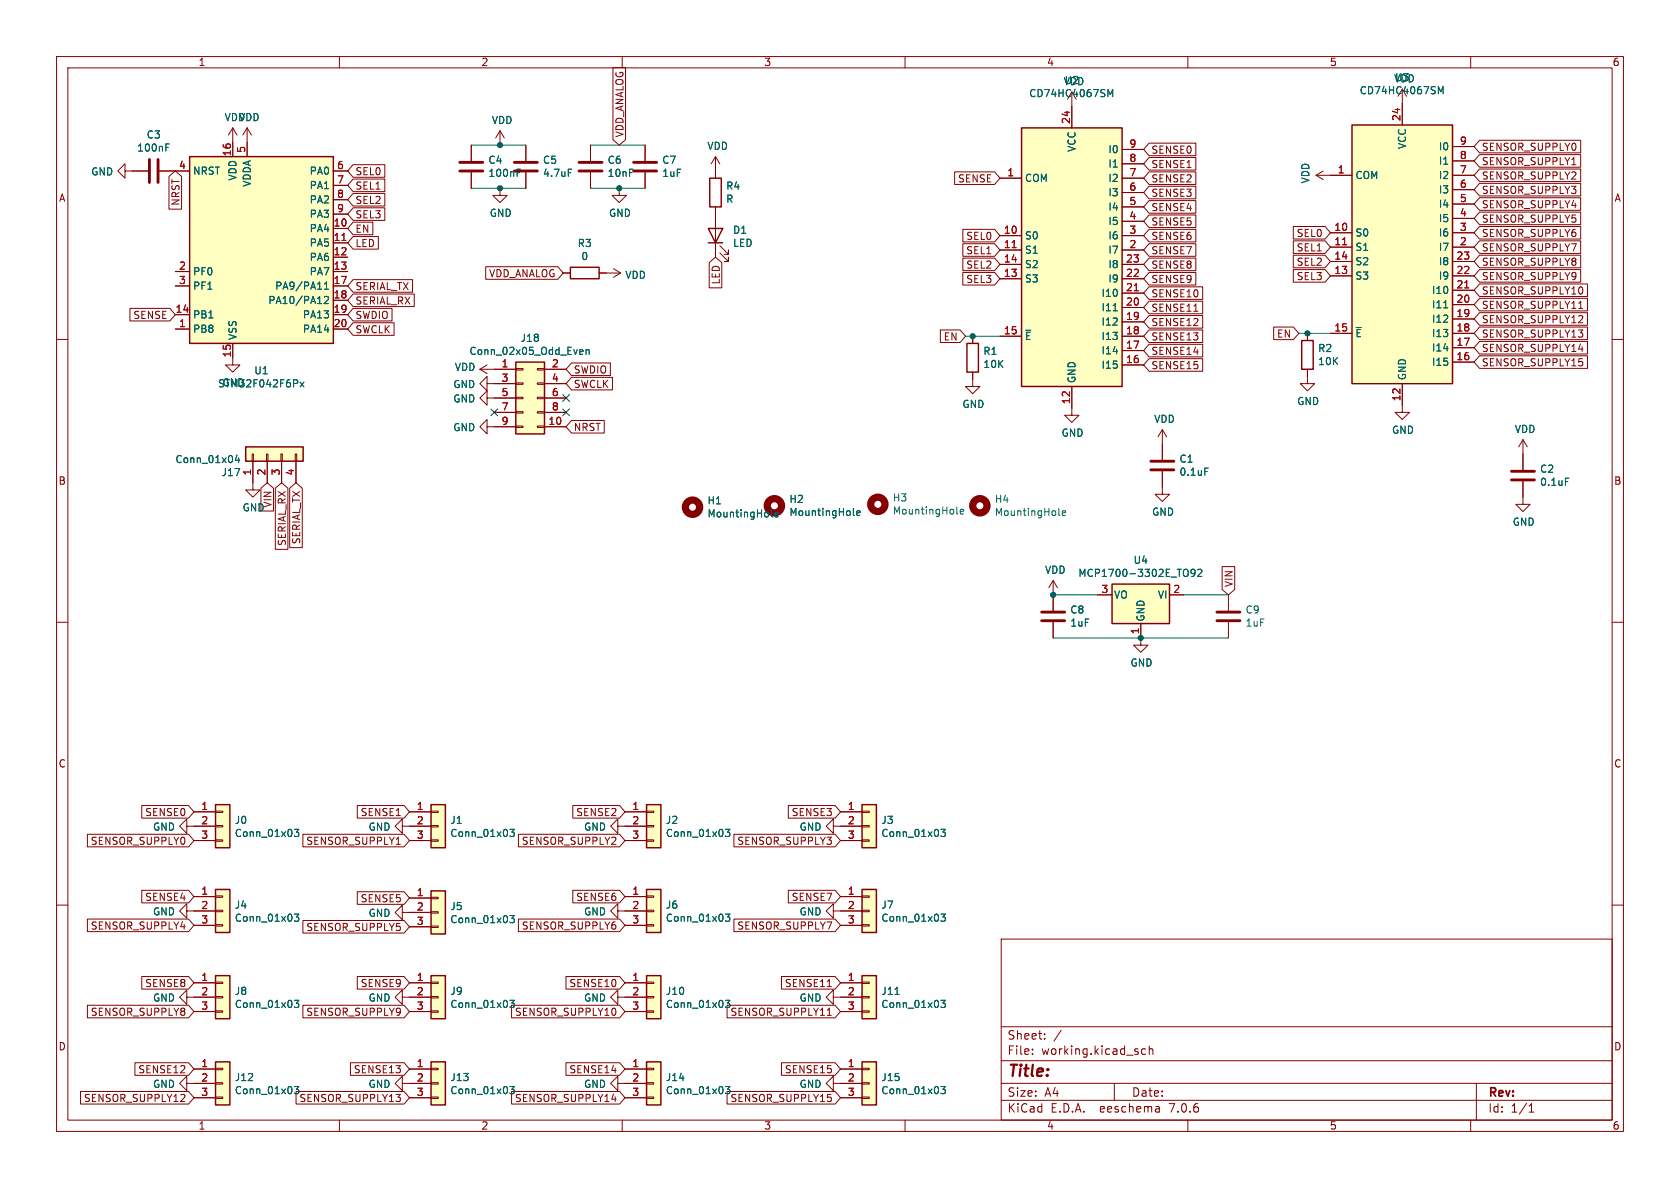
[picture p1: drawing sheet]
<svg xmlns="http://www.w3.org/2000/svg" width="297mm" height="210mm" viewBox="0 0 297 210" stroke-linecap="round" stroke-linejoin="round" font-family="sans-serif">
<defs><g id="words">
<text font-size="2.8" fill="#840000" x="178" y="190.9">Title:</text>
<g font-size="2.1" fill="#840000">
<text x="178" y="184">Sheet:</text>
<text x="178" y="186.7">File:</text>
<text x="184.1" y="186.7">working.kicad_sch</text>
<text x="178" y="196.9">KiCad</text>
<text x="178" y="194.1">Size:</text>
<text x="184.7" y="194.1">A4</text>
<text x="185.7" y="196.9">E.D.A.</text>
<text x="194.6" y="196.9">eeschema</text>
<text x="200" y="194.1">Date:</text>
<text x="207" y="196.9">7.0.6</text>
<text x="263" y="194.3">Rev:</text>
<text x="263" y="196.9">Id:</text>
<text x="267.1" y="196.9">1/1</text>
</g>
<g font-size="1.8" fill="#840000">
<text x="35" y="11.9">1</text>
<text x="85" y="11.9">2</text>
<text x="135" y="11.9">3</text>
<text x="185" y="11.9">4</text>
<text x="235" y="11.9">5</text>
<text x="285" y="11.9">6</text>
<text x="110.4" y="24.4" transform="rotate(-90 110.4 24.4)">VDD_ANALOG</text>
<text x="203.5" y="29.9">SENSE1</text>
<text x="203.5" y="27.4">SENSE0</text>
<text x="261.9" y="26.9">SENSOR_SUPPLY0</text>
<text x="261.9" y="29.4">SENSOR_SUPPLY1</text>
<text x="10.3" y="35.9">A</text>
<text x="62.7" y="31.2">SEL0</text>
<text x="62.7" y="33.7">SEL1</text>
<text x="169.3" y="32.5">SENSE</text>
<text x="203.5" y="35">SENSE3</text>
<text x="203.5" y="32.5">SENSE2</text>
<text x="261.9" y="31.9">SENSOR_SUPPLY2</text>
<text x="261.9" y="34.5">SENSOR_SUPPLY3</text>
<text x="285.3" y="35.9">A</text>
<text x="31.9" y="36.5" transform="rotate(-90 31.9 36.5)">NRST</text>
<text x="62.7" y="41.3">EN</text>
<text x="62.7" y="36.3">SEL2</text>
<text x="62.7" y="38.8">SEL3</text>
<text x="203.5" y="37.5">SENSE4</text>
<text x="203.5" y="40.1">SENSE5</text>
<text x="261.9" y="39.6">SENSOR_SUPPLY5</text>
<text x="261.9" y="37">SENSOR_SUPPLY4</text>
<text x="62.7" y="43.9">LED</text>
<text x="170.7" y="42.6">SEL0</text>
<text x="170.7" y="45.2">SEL1</text>
<text x="170.7" y="47.7">SEL2</text>
<text x="203.5" y="47.7">SENSE8</text>
<text x="203.5" y="45.2">SENSE7</text>
<text x="203.5" y="42.6">SENSE6</text>
<text x="229.1" y="44.6">SEL1</text>
<text x="229.1" y="42.1">SEL0</text>
<text x="229.1" y="47.2">SEL2</text>
<text x="261.9" y="44.6">SENSOR_SUPPLY7</text>
<text x="261.9" y="42.1">SENSOR_SUPPLY6</text>
<text x="261.9" y="47.2">SENSOR_SUPPLY8</text>
<text x="62.7" y="51.5">SERIAL_TX</text>
<text x="86.4" y="49.2">VDD_ANALOG</text>
<text x="127.4" y="50.4" transform="rotate(-90 127.4 50.4)">LED</text>
<text x="170.7" y="50.2">SEL3</text>
<text x="203.5" y="52.8">SENSE10</text>
<text x="203.5" y="50.2">SENSE9</text>
<text x="229.1" y="49.7">SEL3</text>
<text x="261.9" y="49.7">SENSOR_SUPPLY9</text>
<text x="261.9" y="52.3">SENSOR_SUPPLY10</text>
<text x="23.5" y="56.6">SENSE</text>
<text x="62.7" y="56.6">SWDIO</text>
<text x="62.7" y="59.1">SWCLK</text>
<text x="62.7" y="54">SERIAL_RX</text>
<text x="203.5" y="55.3">SENSE11</text>
<text x="203.5" y="57.9">SENSE12</text>
<text x="225.7" y="59.9">EN</text>
<text x="261.9" y="57.3">SENSOR_SUPPLY12</text>
<text x="261.9" y="54.8">SENSOR_SUPPLY11</text>
<text x="261.9" y="59.9">SENSOR_SUPPLY13</text>
<text x="166.7" y="60.4">EN</text>
<text x="203.5" y="62.9">SENSE14</text>
<text x="203.5" y="60.4">SENSE13</text>
<text x="203.5" y="65.5">SENSE15</text>
<text x="261.9" y="62.4">SENSOR_SUPPLY14</text>
<text x="261.9" y="65">SENSOR_SUPPLY15</text>
<text x="101.3" y="68.8">SWCLK</text>
<text x="101.3" y="66.2">SWDIO</text>
<text x="101.3" y="76.4">NRST</text>
<text x="10.3" y="85.9">B</text>
<text x="285.3" y="85.9">B</text>
<text x="50.7" y="96.6" transform="rotate(-90 50.7 96.6)">SERIAL_RX</text>
<text x="53.3" y="96.3" transform="rotate(-90 53.3 96.3)">SERIAL_TX</text>
<text x="218.1" y="103.9" transform="rotate(-90 218.1 103.9)">VIN</text>
<text x="10.3" y="135.9">C</text>
<text x="285.3" y="135.9">C</text>
<text x="15.9" y="149.5">SENSOR_SUPPLY0</text>
<text x="25.6" y="144.5">SENSE0</text>
<text x="54" y="149.5">SENSOR_SUPPLY1</text>
<text x="63.7" y="144.5">SENSE1</text>
<text x="92.1" y="149.5">SENSOR_SUPPLY2</text>
<text x="101.8" y="144.5">SENSE2</text>
<text x="130.2" y="149.5">SENSOR_SUPPLY3</text>
<text x="139.9" y="144.5">SENSE3</text>
<text x="25.6" y="159.5">SENSE4</text>
<text x="63.7" y="159.7">SENSE5</text>
<text x="101.8" y="159.5">SENSE6</text>
<text x="139.9" y="159.5">SENSE7</text>
<text x="15.9" y="164.5">SENSOR_SUPPLY4</text>
<text x="54" y="164.8">SENSOR_SUPPLY5</text>
<text x="92.1" y="164.5">SENSOR_SUPPLY6</text>
<text x="130.2" y="164.5">SENSOR_SUPPLY7</text>
<text x="15.9" y="179.8">SENSOR_SUPPLY8</text>
<text x="25.6" y="174.7">SENSE8</text>
<text x="54" y="179.8">SENSOR_SUPPLY9</text>
<text x="63.7" y="174.7">SENSE9</text>
<text x="100.6" y="174.7">SENSE10</text>
<text x="138.7" y="174.7">SENSE11</text>
<text x="10.3" y="185.9">D</text>
<text x="285.3" y="185.9">D</text>
<text x="24.4" y="189.9">SENSE12</text>
<text x="62.5" y="189.9">SENSE13</text>
<text x="100.6" y="189.9">SENSE14</text>
<text x="138.7" y="189.9">SENSE15</text>
<text x="14.7" y="195">SENSOR_SUPPLY12</text>
<text x="35" y="199.9">1</text>
<text x="85" y="199.9">2</text>
<text x="135" y="199.9">3</text>
<text x="185" y="199.9">4</text>
<text x="235" y="199.9">5</text>
<text x="285" y="199.9">6</text>
</g>
<g font-size="1.8" fill="#006464">
<text x="181.9" y="17.4">CD74HC4067SM</text>
<text x="187.9" y="15.3">VDD</text>
<text x="188.1" y="15.1">U2</text>
<text x="240.3" y="16.9">CD74HC4067SM</text>
<text x="246.4" y="14.8">VDD</text>
<text x="246.5" y="14.6">U3</text>
<text x="39.6" y="21.6">VDD</text>
<text x="42.2" y="21.6">VDD</text>
<text x="86.9" y="22.1">VDD</text>
<text x="24.1" y="27">100nF</text>
<text x="25.8" y="24.7">C3</text>
<text x="86.2" y="29.2">C4</text>
<text x="95.9" y="29.2">C5</text>
<text x="107.3" y="29.2">C6</text>
<text x="117" y="29.2">C7</text>
<text x="125" y="26.7">VDD</text>
<text x="190.3" y="26.9" transform="rotate(-90 190.3 26.9)">VCC</text>
<text x="195.8" y="29.8">I1</text>
<text x="195.8" y="27.3">I0</text>
<text x="248.8" y="26.4" transform="rotate(-90 248.8 26.4)">VCC</text>
<text x="254.3" y="29.3">I1</text>
<text x="254.3" y="26.8">I0</text>
<text x="16" y="31.2">GND</text>
<text x="34" y="31.1">NRST</text>
<text x="42" y="32" transform="rotate(-90 42 32)">VDD</text>
<text x="44.6" y="33.1" transform="rotate(-90 44.6 33.1)">VDDA</text>
<text x="54.6" y="31.1">PA0</text>
<text x="54.6" y="33.6">PA1</text>
<text x="86.2" y="31.5">100nF</text>
<text x="95.9" y="31.5">4.7uF</text>
<text x="107.3" y="31.5">10nF</text>
<text x="117" y="31.5">1uF</text>
<text x="128.3" y="33.7">R4</text>
<text x="181.1" y="32.4">COM</text>
<text x="195.8" y="34.9">I3</text>
<text x="195.8" y="32.4">I2</text>
<text x="231.7" y="32.5" transform="rotate(-90 231.7 32.5)">VDD</text>
<text x="239.5" y="31.9">COM</text>
<text x="254.3" y="34.4">I3</text>
<text x="254.3" y="31.9">I2</text>
<text x="54.6" y="41.2">PA4</text>
<text x="54.6" y="36.2">PA2</text>
<text x="54.6" y="38.7">PA3</text>
<text x="86.5" y="38.5">GND</text>
<text x="107.6" y="38.5">GND</text>
<text x="128.3" y="36">R</text>
<text x="129.5" y="41.5">D1</text>
<text x="195.8" y="40">I5</text>
<text x="195.8" y="37.4">I4</text>
<text x="254.3" y="39.5">I5</text>
<text x="254.3" y="36.9">I4</text>
<text x="54.6" y="43.8">PA5</text>
<text x="54.6" y="46.3">PA6</text>
<text x="102" y="43.9">R3</text>
<text x="102.7" y="46.2">0</text>
<text x="129.5" y="43.8">LED</text>
<text x="181.1" y="42.5">S0</text>
<text x="181.1" y="45.1">S1</text>
<text x="181.1" y="47.6">S2</text>
<text x="195.8" y="45.1">I7</text>
<text x="195.8" y="47.6">I8</text>
<text x="195.8" y="42.5">I6</text>
<text x="239.5" y="42">S0</text>
<text x="239.5" y="44.6">S1</text>
<text x="239.5" y="47.1">S2</text>
<text x="254.3" y="44.6">I7</text>
<text x="254.3" y="47.1">I8</text>
<text x="254.3" y="42">I6</text>
<text x="34" y="48.9">PF0</text>
<text x="34" y="51.4">PF1</text>
<text x="47.3" y="53.9">PA10/PA12</text>
<text x="48.5" y="51.4">PA9/PA11</text>
<text x="54.6" y="48.9">PA7</text>
<text x="110.4" y="49.5">VDD</text>
<text x="181.1" y="50.1">S3</text>
<text x="194.6" y="52.7">I10</text>
<text x="195.8" y="50.1">I9</text>
<text x="239.5" y="49.6">S3</text>
<text x="253.1" y="52.2">I10</text>
<text x="254.3" y="49.6">I9</text>
<text x="34" y="59">PB8</text>
<text x="34" y="56.5">PB1</text>
<text x="53.4" y="56.5">PA13</text>
<text x="53.4" y="59">PA14</text>
<text x="194.6" y="57.8">I12</text>
<text x="194.6" y="55.2">I11</text>
<text x="239.5" y="59.8">~{E}</text>
<text x="253.1" y="59.8">I13</text>
<text x="253.1" y="57.3">I12</text>
<text x="253.1" y="54.7">I11</text>
<text x="42" y="60.2" transform="rotate(-90 42 60.2)">VSS</text>
<text x="80.3" y="65.8">VDD</text>
<text x="82.9" y="62.9">Conn_02x05_Odd_Even</text>
<text x="91.9" y="60.6">J18</text>
<text x="173.7" y="62.9">R1</text>
<text x="173.7" y="65.3">10K</text>
<text x="181.1" y="60.3">~{E}</text>
<text x="194.6" y="65.4">I15</text>
<text x="194.6" y="62.8">I14</text>
<text x="194.6" y="60.3">I13</text>
<text x="232.9" y="62.4">R2</text>
<text x="232.9" y="64.7">10K</text>
<text x="253.1" y="64.9">I15</text>
<text x="253.1" y="62.3">I14</text>
<text x="38.4" y="68.7">STM32F042F6Px</text>
<text x="39.2" y="68.5">GND</text>
<text x="44.9" y="66.4">U1</text>
<text x="80" y="68.8">GND</text>
<text x="80" y="71.3">GND</text>
<text x="190.3" y="67.8" transform="rotate(-90 190.3 67.8)">GND</text>
<text x="229.2" y="71.8">GND</text>
<text x="248.8" y="67.3" transform="rotate(-90 248.8 67.3)">GND</text>
<text x="80" y="76.4">GND</text>
<text x="170" y="72.3">GND</text>
<text x="187.6" y="77.4">GND</text>
<text x="204" y="75">VDD</text>
<text x="246" y="76.9">GND</text>
<text x="267.7" y="76.7">VDD</text>
<text x="30.9" y="82.1">Conn_01x04</text>
<text x="208.4" y="82">C1</text>
<text x="272.2" y="83.8">C2</text>
<text x="39.1" y="84.4">J17</text>
<text x="48.2" y="89.8" transform="rotate(-90 48.2 89.8)">VIN</text>
<text x="125" y="89.4">H1</text>
<text x="139.5" y="89.1">H2</text>
<text x="157.7" y="88.8">H3</text>
<text x="175.8" y="89.1">H4</text>
<text x="208.4" y="84.3">0.1uF</text>
<text x="272.2" y="86.1">0.1uF</text>
<text x="42.8" y="90.6">GND</text>
<text x="125" y="91.7">MountingHole</text>
<text x="139.5" y="91.4">MountingHole</text>
<text x="157.7" y="91.2">MountingHole</text>
<text x="175.8" y="91.4">MountingHole</text>
<text x="203.6" y="91.4">GND</text>
<text x="267.3" y="93.1">GND</text>
<text x="184.6" y="101.6">VDD</text>
<text x="200.3" y="99.9">U4</text>
<text x="190.5" y="102.2">MCP1700-3302E_TO92</text>
<text x="196.8" y="106">VO</text>
<text x="204.6" y="106">VI</text>
<text x="189.1" y="108.7">C8</text>
<text x="189.1" y="111">1uF</text>
<text x="202.5" y="110" transform="rotate(-90 202.5 110)">GND</text>
<text x="220.1" y="108.7">C9</text>
<text x="220.1" y="111">1uF</text>
<text x="199.8" y="118">GND</text>
<text x="27" y="147">GND</text>
<text x="41.4" y="145.8">J0</text>
<text x="41.4" y="148.2">Conn_01x03</text>
<text x="65.1" y="147">GND</text>
<text x="79.5" y="145.8">J1</text>
<text x="79.5" y="148.2">Conn_01x03</text>
<text x="103.2" y="147">GND</text>
<text x="117.6" y="145.8">J2</text>
<text x="117.6" y="148.2">Conn_01x03</text>
<text x="141.3" y="147">GND</text>
<text x="155.7" y="145.8">J3</text>
<text x="155.7" y="148.2">Conn_01x03</text>
<text x="41.4" y="160.8">J4</text>
<text x="79.5" y="161.1">J5</text>
<text x="117.6" y="160.8">J6</text>
<text x="155.7" y="160.8">J7</text>
<text x="27" y="162">GND</text>
<text x="41.4" y="163.1">Conn_01x03</text>
<text x="65.1" y="162.3">GND</text>
<text x="79.5" y="163.4">Conn_01x03</text>
<text x="103.2" y="162">GND</text>
<text x="117.6" y="163.1">Conn_01x03</text>
<text x="141.3" y="162">GND</text>
<text x="155.7" y="163.1">Conn_01x03</text>
<text x="27" y="177.3">GND</text>
<text x="41.4" y="176.1">J8</text>
<text x="41.4" y="178.4">Conn_01x03</text>
<text x="65.1" y="177.3">GND</text>
<text x="79.5" y="176.1">J9</text>
<text x="79.5" y="178.4">Conn_01x03</text>
<text x="90.9" y="179.8">SENSOR_SUPPLY10</text>
<text x="103.2" y="177.3">GND</text>
<text x="117.6" y="178.4">Conn_01x03</text>
<text x="117.6" y="176.1">J10</text>
<text x="129" y="179.8">SENSOR_SUPPLY11</text>
<text x="141.3" y="177.3">GND</text>
<text x="155.7" y="178.4">Conn_01x03</text>
<text x="155.7" y="176.1">J11</text>
<text x="41.4" y="191.3">J12</text>
<text x="79.5" y="191.3">J13</text>
<text x="117.6" y="191.3">J14</text>
<text x="155.7" y="191.3">J15</text>
<text x="27" y="192.5">GND</text>
<text x="41.4" y="193.6">Conn_01x03</text>
<text x="52.8" y="195">SENSOR_SUPPLY13</text>
<text x="65.1" y="192.5">GND</text>
<text x="79.5" y="193.6">Conn_01x03</text>
<text x="90.9" y="195">SENSOR_SUPPLY14</text>
<text x="103.2" y="192.5">GND</text>
<text x="117.6" y="193.6">Conn_01x03</text>
<text x="129" y="195">SENSOR_SUPPLY15</text>
<text x="141.3" y="192.5">GND</text>
<text x="155.7" y="193.6">Conn_01x03</text>
</g>
<g font-size="1.8" fill="#a90000">
<text x="189.2" y="22" transform="rotate(-90 189.2 22)">24</text>
<text x="247.6" y="21.5" transform="rotate(-90 247.6 21.5)">24</text>
<text x="31.6" y="30">4</text>
<text x="40.9" y="27.7" transform="rotate(-90 40.9 27.7)">16</text>
<text x="43.4" y="27.1" transform="rotate(-90 43.4 27.1)">5</text>
<text x="59.5" y="30">6</text>
<text x="199.6" y="28.7">8</text>
<text x="199.6" y="26.2">9</text>
<text x="258" y="28.2">8</text>
<text x="258" y="25.7">9</text>
<text x="59.5" y="32.5">7</text>
<text x="59.5" y="35.1">8</text>
<text x="178" y="31.2">1</text>
<text x="199.6" y="33.8">6</text>
<text x="199.6" y="31.2">7</text>
<text x="236.4" y="30.7">1</text>
<text x="258" y="35.8">5</text>
<text x="258" y="33.3">6</text>
<text x="258" y="30.7">7</text>
<text x="58.9" y="40.1">10</text>
<text x="59.5" y="37.6">9</text>
<text x="177.4" y="41.4">10</text>
<text x="199.6" y="41.4">3</text>
<text x="199.6" y="38.9">4</text>
<text x="199.6" y="36.3">5</text>
<text x="235.8" y="40.9">10</text>
<text x="258" y="40.9">3</text>
<text x="258" y="38.4">4</text>
<text x="31.6" y="47.8">2</text>
<text x="58.9" y="42.7">11</text>
<text x="58.9" y="45.2">12</text>
<text x="58.9" y="47.8">13</text>
<text x="177.4" y="43.9">11</text>
<text x="177.4" y="46.5">14</text>
<text x="199" y="46.5">23</text>
<text x="199.6" y="43.9">2</text>
<text x="235.8" y="43.4">11</text>
<text x="235.8" y="46">14</text>
<text x="257.4" y="46">23</text>
<text x="258" y="43.4">2</text>
<text x="31.6" y="50.3">3</text>
<text x="58.9" y="50.3">17</text>
<text x="58.9" y="52.8">18</text>
<text x="177.4" y="49">13</text>
<text x="199" y="51.6">21</text>
<text x="199" y="49">22</text>
<text x="235.8" y="48.5">13</text>
<text x="257.4" y="53.6">20</text>
<text x="257.4" y="51.1">21</text>
<text x="257.4" y="48.5">22</text>
<text x="30.9" y="55.4">14</text>
<text x="31.6" y="57.9">1</text>
<text x="58.9" y="55.4">19</text>
<text x="58.9" y="57.9">20</text>
<text x="177.4" y="59.2">15</text>
<text x="199" y="59.2">18</text>
<text x="199" y="56.6">19</text>
<text x="199" y="54.1">20</text>
<text x="235.8" y="58.7">15</text>
<text x="257.4" y="58.7">18</text>
<text x="257.4" y="56.1">19</text>
<text x="40.9" y="63.3" transform="rotate(-90 40.9 63.3)">15</text>
<text x="88.6" y="65">1</text>
<text x="97.5" y="65">2</text>
<text x="199" y="64.3">16</text>
<text x="199" y="61.7">17</text>
<text x="257.4" y="63.8">16</text>
<text x="257.4" y="61.2">17</text>
<text x="88.6" y="67.6">3</text>
<text x="88.6" y="70.1">5</text>
<text x="97.5" y="67.6">4</text>
<text x="97.5" y="70.1">6</text>
<text x="189.2" y="71.5" transform="rotate(-90 189.2 71.5)">12</text>
<text x="247.6" y="71" transform="rotate(-90 247.6 71)">12</text>
<text x="88.6" y="72.6">7</text>
<text x="88.6" y="75.2">9</text>
<text x="96.9" y="75.2">10</text>
<text x="97.5" y="72.6">8</text>
<text x="44.4" y="84.1" transform="rotate(-90 44.4 84.1)">1</text>
<text x="47" y="84.1" transform="rotate(-90 47 84.1)">2</text>
<text x="49.5" y="84.1" transform="rotate(-90 49.5 84.1)">3</text>
<text x="52.1" y="84.1" transform="rotate(-90 52.1 84.1)">4</text>
<text x="194.6" y="104.9">3</text>
<text x="207.3" y="104.9">2</text>
<text x="201.4" y="112.2" transform="rotate(-90 201.4 112.2)">1</text>
<text x="35.5" y="143.3">1</text>
<text x="73.6" y="143.3">1</text>
<text x="111.7" y="143.3">1</text>
<text x="149.8" y="143.3">1</text>
<text x="35.5" y="145.8">2</text>
<text x="35.5" y="148.3">3</text>
<text x="73.6" y="145.8">2</text>
<text x="73.6" y="148.3">3</text>
<text x="111.7" y="145.8">2</text>
<text x="111.7" y="148.3">3</text>
<text x="149.8" y="145.8">2</text>
<text x="149.8" y="148.3">3</text>
<text x="35.5" y="158.2">1</text>
<text x="35.5" y="160.8">2</text>
<text x="73.6" y="158.5">1</text>
<text x="73.6" y="161">2</text>
<text x="111.7" y="158.2">1</text>
<text x="111.7" y="160.8">2</text>
<text x="149.8" y="158.2">1</text>
<text x="149.8" y="160.8">2</text>
<text x="35.5" y="163.3">3</text>
<text x="73.6" y="163.6">3</text>
<text x="111.7" y="163.3">3</text>
<text x="149.8" y="163.3">3</text>
<text x="35.5" y="173.5">1</text>
<text x="73.6" y="173.5">1</text>
<text x="111.7" y="173.5">1</text>
<text x="149.8" y="173.5">1</text>
<text x="35.5" y="176">2</text>
<text x="35.5" y="178.6">3</text>
<text x="73.6" y="176">2</text>
<text x="73.6" y="178.6">3</text>
<text x="111.7" y="176">2</text>
<text x="111.7" y="178.6">3</text>
<text x="149.8" y="176">2</text>
<text x="149.8" y="178.6">3</text>
<text x="35.5" y="188.7">1</text>
<text x="35.5" y="191.3">2</text>
<text x="73.6" y="188.7">1</text>
<text x="73.6" y="191.3">2</text>
<text x="111.7" y="188.7">1</text>
<text x="111.7" y="191.3">2</text>
<text x="149.8" y="188.7">1</text>
<text x="149.8" y="191.3">2</text>
<text x="35.5" y="193.8">3</text>
<text x="73.6" y="193.8">3</text>
<text x="111.7" y="193.8">3</text>
<text x="149.8" y="193.8">3</text>
</g>
</g></defs>
<g fill="none" stroke="#840000" stroke-width=".18">
<path d="M10 10h277v190h-277zM12 12h273v186h-273zM60 10v2M108.4 12h2.2v12.7l-1.1 1-1.1-1zM110 10v2M160 10v2M189.5 16.3v6.3M210 10v2M247.9 15.7v6.4M260 10v2M22.1 30.2v-1.2l-1.3 1.2 1.3 1.3v-1.3h4.1M28.2 30.2h5.3"/>
<path d="M29.9 31.2l1.1-1 1.1 1v5.8h-2.2zM41.1 22.6l-.7 1.3M41.1 22.6v5.1M41.1 22.6l.8 1.3M43.7 22.6l-.8 1.3M43.7 22.6v5.1M43.7 22.6l.7 1.3M58.9 30.2h2.6M58.9 32.8h2.6M58.9 35.3h2.6M58.9 37.8h2.6M62.4 39.3h3.5v2.2h-3.5l-.9-1.1z"/>
<path d="M62.4 34.2h5.6v2.2h-5.6l-.9-1.1zM62.4 36.7h5.6v2.3h-5.6l-.9-1.2zM62.4 29.1h5.6v2.2h-5.6l-.9-1.1zM62.4 31.7h5.6v2.2h-5.6l-.9-1.1zM83.3 25.7v2.7M83.3 30.5v2.8M88.4 33.3v1.2h1.3l-1.3 1.3-1.3-1.3h1.3M88.4 23.1l-.8 1.3M88.4 23.1v2.6M88.4 23.1l.8 1.3M93 25.7v2.7M93 30.5v2.8"/>
<path d="M104.4 25.7v2.7M104.4 30.5v2.8M109.5 33.3v1.2h1.2l-1.2 1.3-1.3-1.3h1.3M114 25.7v2.7M114 30.5v2.8M126.5 27.7v3.8M126.5 36.6v8.9M126.5 27.7l-.8 1.3M126.5 27.7l.8 1.3M168.8 30.4h7l1 1.1-1 1.1h-7zM176.8 31.5h3.8M198.4 31.5h3.8"/>
<path d="M198.4 39.1h3.8M198.4 36.6h3.8M198.4 34h3.8M198.4 29h3.8M198.4 26.4h3.8M203.1 27.8h8.3v2.3h-8.3l-.9-1.1zM203.1 25.3h8.3v2.2h-8.3l-.9-1.1zM203.1 35.5h8.3v2.2h-8.3l-.9-1.1zM203.1 32.9h8.3v2.2h-8.3l-.9-1.1zM203.1 30.4h8.3v2.2h-8.3l-.9-1.1zM203.1 38h8.3v2.2h-8.3l-.9-1.1zM232.7 31l1.2 .8"/>
<path d="M232.7 31h6.3M233.9 30.2l-1.2 .8M256.8 31h3.8M256.8 38.6h3.8M256.8 36.1h3.8M256.8 33.5h3.8M256.8 28.4h3.8M256.8 25.9h3.8M261.6 37.5h17.8v2.2h-17.8l-1-1.1zM261.6 35h17.8v2.2h-17.8l-1-1.1zM261.6 29.9h17.8v2.2h-17.8l-1-1.1zM261.6 24.8h17.8v2.2h-17.8l-1-1.1z"/>
<path d="M261.6 27.3h17.8v2.3h-17.8l-1-1.2zM261.6 32.4h17.8v2.2h-17.8l-1-1.1zM277.9 29.1h.7M10 60h2M23 54.5h7l1 1.1-1 1.1h-7zM31 58.2h2.5M31 48h2.5M31 55.6h2.5M31 50.5h2.5M58.9 58.2h2.6M58.9 40.4h2.6M58.9 42.9h2.6"/>
<path d="M58.9 45.5h2.6M58.9 48h2.6M58.9 55.6h2.6M58.9 50.5h2.6M58.9 53.1h2.6M62.4 41.8h4.5v2.2h-4.5l-.9-1.1zM62.4 54.5h6.9v2.2h-6.9l-.9-1.1zM62.4 49.4h10.5v2.3h-10.5l-.9-1.2zM62.4 57.1h7.3v2.2h-7.3l-.9-1.1zM62.4 52h10.8v2.2h-10.8l-.9-1.1zM85.9 47.1h12.7l1 1.2-1 1.1h-12.7zM99.6 48.3h1.2"/>
<path d="M105.9 48.3h3.8M108.5 47.5l1.2 .8M109.7 48.3l-1.2 .7M125.4 46.4l1.1-.9 1.1 .9v4.5h-2.2zM127.3 44.7l1.5 1.5v-.7v.7h-.8M127.3 43.4l1.5 1.6v-.8v.8h-.8M166.2 58.3h3.5l1 1.1-1 1.1h-3.5zM170.2 40.5h5.6l1 1.2-1 1.1h-5.6zM170.2 48.2h5.6l1 1.1-1 1.1h-5.6zM170.2 43.1h5.6l1 1.1-1 1.1h-5.6zM170.2 45.6h5.6l1 1.1-1 1.1h-5.6zM172 59.4v1.3"/>
<path d="M176.8 41.7h3.8M176.8 44.2h3.8M176.8 49.3h3.8M176.8 46.7h3.8M176.8 59.4h3.8M198.4 41.7h3.8M198.4 44.2h3.8M198.4 49.3h3.8M198.4 46.7h3.8M198.4 59.4h3.8M198.4 56.9h3.8M198.4 54.4h3.8"/>
<path d="M198.4 51.8h3.8M203.1 45.6h8.3v2.2h-8.3l-.9-1.1zM203.1 43.1h8.3v2.2h-8.3l-.9-1.1zM203.1 53.2h9.5v2.3h-9.5l-.9-1.1zM203.1 50.7h9.5v2.2h-9.5l-.9-1.1zM203.1 48.2h8.3v2.2h-8.3l-.9-1.1zM203.1 40.5h8.3v2.3h-8.3l-.9-1.1zM203.1 55.8h9.5v2.2h-9.5l-.9-1.1zM203.1 58.3h9.5v2.2h-9.5l-.9-1.1zM211.1 55h.7M225.2 57.8h3.5l.9 1.1-.9 1.1h-3.5zM228.6 42.6h5.7l.9 1.1-.9 1.1h-5.7z"/>
<path d="M228.6 47.7h5.7l.9 1.1-.9 1.1h-5.7zM228.6 40h5.7l.9 1.1-.9 1.2h-5.7zM228.6 45.1h5.7l.9 1.1-.9 1.1h-5.7zM231.1 58.9v1.3M235.2 41.1h3.8M235.2 43.7h3.8M235.2 48.8h3.8M235.2 46.2h3.8M235.2 58.9h3.8M256.8 41.1h3.8M256.8 43.7h3.8M256.8 48.8h3.8"/>
<path d="M256.8 46.2h3.8M256.8 58.9h3.8M256.8 56.4h3.8M256.8 53.8h3.8M256.8 51.3h3.8M261.6 55.3h19.1v2.2h-19.1l-1-1.1zM261.6 47.7h17.8v2.2h-17.8l-1-1.1zM261.6 50.2h19.1v2.2h-19.1l-1-1.1zM261.6 52.7h19.1v2.3h-19.1l-1-1.2zM261.6 57.8h19.1v2.2h-19.1l-1-1.1zM261.6 42.6h17.8v2.2h-17.8l-1-1.1zM261.6 40h17.8v2.3h-17.8l-1-1.2z"/>
<path d="M261.6 45.1h17.8v2.2h-17.8l-1-1.1zM279 57.1h.8M279.1 54.5h.7M279.8 55.9v.4M285 60h2M41.1 60.7v3.8h1.3l-1.3 1.3-1.2-1.3h1.2M84.8 65.3h6.4M84.8 65.3l1.3 .7M86.1 67.8v-1.3l-1.3 1.3 1.3 1.3v-1.3h5.1M86.1 75.4v-1.2l-1.3 1.2 1.3 1.3v-1.3h5.1M86.1 70.4v-1.3l-1.3 1.3 1.3 1.2v-1.2h5.1M86.1 64.5l-1.3 .8"/>
<path d="M87.4 72.9h3.8M91.2 75.3h1.3v.3h-1.3zM91.2 72.8h1.3v.2h-1.3zM91.2 70.2h1.3v.3h-1.3zM91.2 67.7h1.3v.2h-1.3zM91.2 65.2h1.3v.2h-1.3zM95 75.3h1.3v.3h-1.3zM95 72.8h1.3v.2h-1.3zM95 70.2h1.3v.3h-1.3zM95 67.7h1.3v.2h-1.3zM95 65.2h1.3v.2h-1.3zM96.3 65.3h3.8"/>
<path d="M96.3 75.4h3.8M96.3 67.8h3.8M96.3 70.4h3.8M96.3 72.9h3.8M101 66.7h7.3v2.2h-7.3l-.9-1.1zM101 64.2h6.9v2.2h-6.9l-.9-1.1zM101 74.3h5.8v2.2h-5.8l-.9-1.1zM172 65.8v2.5h1.2l-1.2 1.3-1.3-1.3h1.3M189.5 68.3v5.1h1.3l-1.3 1.3-1.3-1.3h1.3M198.4 64.5h3.8M198.4 62h3.8M203.1 60.9h9.5v2.2h-9.5l-.9-1.1z"/>
<path d="M203.1 63.4h9.5v2.2h-9.5l-.9-1.1zM205.5 75.9l-.8 1.3M205.5 75.9v5.4M205.5 75.9l.7 1.3M231.1 65.3v2.5h1.3l-1.3 1.3-1.2-1.3h1.2M247.9 67.8v5.1h1.3l-1.3 1.3-1.3-1.3h1.3M256.8 64h3.8M256.8 61.5h3.8M261.6 60.4h19.1v2.2h-19.1l-1-1.1zM261.6 62.9h19.1v2.2h-19.1l-1-1.1zM269.2 77.7v5.4M269.2 77.7l-.7 1.3"/>
<path d="M269.2 77.7l.8 1.3M279.1 61.7h.8M44.6 80.3h.2v1.2h-.2zM44.7 81.5v5.1h1.3l-1.3 1.3-1.3-1.3h1.3M46.1 86.3l1.1-1 1.2 1v4h-2.3zM47.1 80.3h.3v1.2h-.3zM47.2 81.5v3.8M48.7 86.3l1.1-1 1.1 1v10.8h-2.2zM49.7 80.3h.2v1.2h-.2zM49.8 81.5v3.8M51.2 86.3l1.1-1 1.1 1v10.5h-2.2zM52.2 80.3h.3v1.2h-.3z"/>
<path d="M52.3 81.5v3.8M205.5 83.3v4.1h1.3l-1.3 1.2-1.3-1.2h1.3M269.2 85.1v4.1h1.3l-1.3 1.2-1.2-1.2h1.2M10 110h2M186.2 102.6l-.8 1.3M186.2 102.6v5.4M186.2 110v2.8M186.2 102.6l.7 1.3M194.1 105.2h2.5M201.7 110.2v3.8h1.2l-1.2 1.3-1.3-1.3h1.3M206.8 105.2h2.5M216.1 100.2h2.2v4l-1.1 1-1.1-1z"/>
<path d="M217.2 105.2v2.8M217.2 110v2.8M285 110h2M10 160h2M15.4 147.5h17.9l1 1.1-1 1.1h-17.9zM25.1 142.4h8.2l1 1.1-1 1.1h-8.2zM25.1 157.4h8.2l1 1.1-1 1.1h-8.2zM33 146.1v-1.3l-1.3 1.3 1.3 1.2v-1.2h5.1M34.3 158.5h3.8M34.3 143.5h3.8M34.3 148.6h3.8M38.1 148.5h1.3v.2h-1.3z"/>
<path d="M38.1 145.9h1.3v.3h-1.3zM38.1 143.4h1.3v.2h-1.3zM38.1 158.4h1.3v.2h-1.3zM53.5 147.5h17.9l1 1.1-1 1.1h-17.9zM63.2 157.6h8.2l1 1.2-1 1.1h-8.2zM63.2 142.4h8.2l1 1.1-1 1.1h-8.2zM70.1 149.3h.7M71.1 146.1v-1.3l-1.3 1.3 1.3 1.2v-1.2h5.1M72.4 143.5h3.8M72.4 148.6h3.8M72.4 158.8h3.8M76.2 148.5h1.3v.2h-1.3z"/>
<path d="M76.2 145.9h1.3v.3h-1.3zM76.2 143.4h1.3v.2h-1.3zM76.2 158.6h1.3v.3h-1.3zM91.6 147.5h17.9l1 1.1-1 1.1h-17.9zM101.3 157.4h8.2l1 1.1-1 1.1h-8.2zM101.3 142.4h8.2l1 1.1-1 1.1h-8.2zM109.2 146.1v-1.3l-1.3 1.3 1.3 1.2v-1.2h5.1M110.5 158.5h3.8M110.5 143.5h3.8M110.5 148.6h3.8M114.3 148.5h1.3v.2h-1.3zM114.3 145.9h1.3v.3h-1.3z"/>
<path d="M114.3 143.4h1.3v.2h-1.3zM114.3 158.4h1.3v.2h-1.3zM129.7 147.5h17.9l1 1.1-1 1.1h-17.9zM139.4 157.4h8.2l1 1.1-1 1.1h-8.2zM139.4 142.4h8.2l1 1.1-1 1.1h-8.2zM147.3 146.1v-1.3l-1.3 1.3 1.3 1.2v-1.2h5.1M148.6 158.5h3.8M148.6 143.5h3.8M148.6 148.6h3.8M152.4 158.4h1.3v.2h-1.3zM152.4 148.5h1.3v.2h-1.3zM152.4 145.9h1.3v.3h-1.3z"/>
<path d="M152.4 143.4h1.3v.2h-1.3zM285 160h2M15.4 162.5h17.9l1 1.1-1 1.1h-17.9zM15.4 177.7h17.9l1 1.1-1 1.1h-17.9zM25.1 172.6h8.2l1 1.1-1 1.1h-8.2zM33 176.3v-1.3l-1.3 1.3 1.3 1.2v-1.2h5.1M33 161v-1.2l-1.3 1.2 1.3 1.3v-1.3h5.1M34.3 163.6h3.8M34.3 173.7h3.8M34.3 178.8h3.8M38.1 178.7h1.3v.2h-1.3zM38.1 176.1h1.3v.3h-1.3z"/>
<path d="M38.1 173.6h1.3v.3h-1.3zM38.1 163.4h1.3v.3h-1.3zM38.1 160.9h1.3v.3h-1.3zM53.5 162.7h17.9l1 1.1-1 1.1h-17.9zM53.5 177.7h17.9l1 1.1-1 1.1h-17.9zM63.2 172.6h8.2l1 1.1-1 1.1h-8.2zM71.1 161.3v-1.3l-1.3 1.3 1.3 1.3v-1.3h5.1M71.1 176.3v-1.3l-1.3 1.3 1.3 1.2v-1.2h5.1M72.4 173.7h3.8M72.4 178.8h3.8M72.4 163.8h3.8M76.2 163.7h1.3v.3h-1.3z"/>
<path d="M76.2 161.2h1.3v.2h-1.3zM76.2 178.7h1.3v.2h-1.3zM76.2 176.1h1.3v.3h-1.3zM76.2 173.6h1.3v.3h-1.3zM90.4 177.7h19.1l1 1.1-1 1.1h-19.1zM91.6 162.5h17.9l1 1.1-1 1.1h-17.9zM100.1 172.6h9.4l1 1.1-1 1.1h-9.4zM109.2 176.3v-1.3l-1.3 1.3 1.3 1.2v-1.2h5.1M109.2 161v-1.2l-1.3 1.2 1.3 1.3v-1.3h5.1M110.5 163.6h3.8M110.5 173.7h3.8M110.5 178.8h3.8"/>
<path d="M114.3 178.7h1.3v.2h-1.3zM114.3 176.1h1.3v.3h-1.3zM114.3 173.6h1.3v.3h-1.3zM114.3 163.4h1.3v.3h-1.3zM114.3 160.9h1.3v.3h-1.3zM128.5 177.7h19.1l1 1.1-1 1.1h-19.1zM129.7 162.5h17.9l1 1.1-1 1.1h-17.9zM138.2 172.6h9.4l1 1.1-1 1.1h-9.4zM146.3 179.5h.7M146.3 174.4h.7M147.3 161v-1.2l-1.3 1.2 1.3 1.3v-1.3h5.1M147.3 176.3v-1.3l-1.3 1.3 1.3 1.2v-1.2h5.1"/>
<path d="M148.6 163.6h3.8M148.6 173.7h3.8M148.6 178.8h3.8M152.4 163.4h1.3v.3h-1.3zM152.4 160.9h1.3v.3h-1.3zM152.4 178.7h1.3v.2h-1.3zM152.4 176.1h1.3v.3h-1.3zM152.4 173.6h1.3v.3h-1.3zM177 166h108v32h-108zM14.2 192.9h19.1l1 1.2-1 1.1h-19.1zM23.9 187.9h9.4l1 1.1-1 1.1h-9.4zM31.9 194.7h.8"/>
<path d="M32.6 193.6v.4M33 191.5v-1.3l-1.3 1.3 1.3 1.3v-1.3h5.1M34.3 189h3.8M34.3 194.1h3.8M38.1 193.9h1.3v.3h-1.3zM38.1 191.4h1.3v.2h-1.3zM38.1 188.8h1.3v.3h-1.3zM52.3 192.9h19.1l1 1.2-1 1.1h-19.1zM60 198v2M62 187.9h9.4l1 1.1-1 1.1h-9.4zM71.1 191.5v-1.3l-1.3 1.3 1.3 1.3v-1.3h5.1M72.4 189h3.8"/>
<path d="M72.4 194.1h3.8M76.2 193.9h1.3v.3h-1.3zM76.2 191.4h1.3v.2h-1.3zM76.2 188.8h1.3v.3h-1.3zM90.4 192.9h19.1l1 1.2-1 1.1h-19.1zM100.1 187.9h9.4l1 1.1-1 1.1h-9.4zM108.2 194.3h.7M109.2 191.5v-1.3l-1.3 1.3 1.3 1.3v-1.3h5.1M110 198v2M110.5 189h3.8M110.5 194.1h3.8M114.3 193.9h1.3v.3h-1.3z"/>
<path d="M114.3 191.4h1.3v.2h-1.3zM114.3 188.8h1.3v.3h-1.3zM128.5 192.9h19.1l1 1.2-1 1.1h-19.1zM138.2 187.9h9.4l1 1.1-1 1.1h-9.4zM147.3 191.5v-1.3l-1.3 1.3 1.3 1.3v-1.3h5.1M148.6 189h3.8M148.6 194.1h3.8M152.4 193.9h1.3v.3h-1.3zM152.4 191.4h1.3v.2h-1.3zM152.4 188.8h1.3v.3h-1.3zM160 198v2M177 194.5h108"/>
<path d="M177 191.5h108M177 187.5h108M177 181.5h108M182.5 186.3v.1M182.5 185.5v.1M184.7 183.6v.1M184.7 182.8v.1M187.6 182.1l-1.3 2M197 191.5v3M202.5 185.5l-.4-.1-.3 .3v.4l.2 .2h.5M203.2 185.5l.2-.1 .3 .1 .1 .9M203.2 184.9v1.5"/>
<path d="M204.9 195.7l.1 .9M205 196.5l-.2 .1M205 196h-.2M210 198v2M260 198v2M261 191.5v6.5M270.3 196.6h.9M270.3 195.5l.4-.4v1.5"/>
</g>
<g fill="#ffffc2" stroke="#ffffc2" stroke-width=".18">
<path d="M152.4 157.2h2.5v7.6h-2.5z"/>
<path d="M76.2 142.2h2.5v7.7h-2.5z"/>
<path d="M38.1 172.5h2.5v7.6h-2.5z"/>
<path d="M76.2 157.5h2.5v7.6h-2.5z"/>
<path d="M91.2 64h5.1v12.7h-5.1z"/>
<path d="M38.1 187.7h2.5v7.6h-2.5z"/>
<path d="M38.1 142.2h2.5v7.7h-2.5z"/>
<path d="M152.4 172.5h2.5v7.6h-2.5z"/>
<path d="M43.4 79h10.2v2.5h-10.2z"/>
<path d="M152.4 187.7h2.5v7.6h-2.5z"/>
<path d="M33.5 27.7h25.4v33h-25.4z"/>
<path d="M114.3 187.7h2.5v7.6h-2.5z"/>
<path d="M38.1 157.2h2.5v7.6h-2.5z"/>
<path d="M114.3 172.5h2.5v7.6h-2.5z"/>
<path d="M114.3 142.2h2.5v7.7h-2.5z"/>
<path d="M114.3 157.2h2.5v7.6h-2.5z"/>
<path d="M239 22.1h17.8v45.7h-17.8z"/>
<path d="M180.6 22.6h17.8v45.7h-17.8z"/>
<path d="M196.6 103.3h10.2v6.9h-10.2z"/>
<path d="M76.2 187.7h2.5v7.6h-2.5z"/>
<path d="M76.2 172.5h2.5v7.6h-2.5z"/>
<path d="M152.4 142.2h2.5v7.7h-2.5z"/>
</g>
<g fill="none" stroke="#840000" stroke-width=".25">
<path d="M33.5 27.7h25.4v33h-25.4zM125.5 31.5h2v5.1h-2zM180.6 22.6h17.8v45.7h-17.8zM239 22.1h17.8v45.7h-17.8zM100.8 47.2h5.1v2.1h-5.1zM125.2 40.4h2.6l-1.3 2.5zM125.2 42.9h2.6M43.4 79h10.2v2.5h-10.2zM91.2 64h5.1v12.7h-5.1zM170.9 60.7h2.1v5.1h-2.1zM230.1 60.2h2.1v5.1h-2.1zM196.6 103.3h10.2v6.9h-10.2z"/>
<path d="M38.1 142.2h2.5v7.7h-2.5zM38.1 157.2h2.5v7.6h-2.5zM76.2 142.2h2.5v7.7h-2.5zM76.2 157.5h2.5v7.6h-2.5zM114.3 142.2h2.5v7.7h-2.5zM114.3 157.2h2.5v7.6h-2.5zM152.4 157.2h2.5v7.6h-2.5zM152.4 142.2h2.5v7.7h-2.5zM38.1 172.5h2.5v7.6h-2.5zM76.2 172.5h2.5v7.6h-2.5zM114.3 172.5h2.5v7.6h-2.5zM152.4 172.5h2.5v7.6h-2.5z"/>
<path d="M38.1 187.7h2.5v7.6h-2.5zM76.2 187.7h2.5v7.6h-2.5zM114.3 187.7h2.5v7.6h-2.5zM152.4 187.7h2.5v7.6h-2.5z"/>
</g>
<g fill="none" stroke="#006464" stroke-width=".18">
<path d="M195.9 15.8l.4 .9 .4-.9v1.3M254.3 15.3l.4 .9 .4-.9v1.3M29.3 26.1h.4M29.3 25.4h.6M91.4 30.5h.4M91.4 29.9h.6M100.5 29.9h.6M57.4 51.1h.7M57.4 50.2l.3-.3v1.2M57.4 52.5l.4-.1 .3 .4-.8 .9h.8M181.3 58.4h.9M196.8 54.9h.7"/>
<path d="M239.7 57.9h.9M255.2 54.4h.7M53.1 67.6l.6 .8M53.7 67.6l-.6 .8M102.6 61.8l.4 .1 .1 .2-.6 .1M103 62.6l-.4 .1M103.6 61.9l.2-.1 .3 .1 .1 .8M103.6 61.8v.9M41.9 80.5l-.3 .9h.8M42.2 80.9v.9M136.4 91.2l.2 .2M137 91l.6-.2-.1-.2-.3-.1-.2 .2 .1 .6h.4"/>
<path d="M150.9 90.9l.1 .2M151.5 90.7l.6-.1-.1-.3h-.3l-.2 .2v.6h.5M169.2 90.7l.1 .2M169.8 90.5l.6-.2-.1-.2-.4-.1-.1 .2v.6h.5M187.2 90.9l.2 .2M187.8 90.7l.6-.1-.1-.3h-.3l-.2 .2 .1 .6h.4M213 82.7h.6M276.7 84.5h.7M210 100.8v.9M211.3 101.2l-.3 .2h-.3l-.2-.2 .2-.5 .3-.1 .2 .2a.84 .84 0 0 1-.3 1.1h-.2M211.7 100.8l.5-.2 .3 .4-.8 .9h.8M52 146.6h.8l-.4 .5 .4 .1v.6l-.2 .1-.6-.1"/>
<path d="M90.1 146.6h.8l-.4 .5 .4 .1v.6l-.2 .1-.6-.1M128.2 146.6h.8l-.4 .5 .4 .1v.6l-.2 .1-.6-.1M166.3 146.6h.8l-.4 .5 .4 .1v.6l-.2 .1-.6-.1M52 161.6h.8l-.4 .5 .4 .1v.5l-.2 .2-.6-.2M52 176.8h.8l-.4 .5 .4 .1v.6l-.2 .1-.6-.1M90.1 161.8h.8l-.4 .5 .4 .1v.6l-.2 .1-.6-.1M90.1 176.8h.8l-.4 .5 .4 .1v.5M90.1 178l.6 .1M128.2 161.6h.8l-.4 .5 .4 .1v.5l-.2 .2-.6-.2M128.2 176.8h.8l-.4 .5 .4 .1v.5M128.2 178l.6 .1M158.2 175.8h.8"/>
<path d="M166.3 161.6h.8l-.4 .5 .4 .1v.5l-.2 .2-.6-.2M166.3 176.8h.8l-.4 .5 .4 .1v.6l-.2 .1-.6-.1M52 192.1h.8l-.4 .5 .4 .1v.4M52 193.2l.6 .1M90.1 192.1h.8l-.4 .5 .4 .1v.4M90.1 193.2l.6 .1M128.2 192.1h.8l-.4 .5 .4 .1v.4M128.2 193.2l.6 .1M166.3 192.1h.8l-.4 .5 .4 .1v.5l-.2 .1-.6-.1"/>
</g>
<g fill="none" stroke="#840000" stroke-width=".51">
<path d="M26.4 28.2v4.1M27.9 28.2v4.1M81.3 30.2h4M81.3 28.7h4M90.9 30.2h4.1M90.9 28.7h4.1M102.4 30.2h4M102.4 28.7h4M112 30.2h4.1M112 28.7h4.1M203.5 83.1h4M203.5 81.5h4"/>
<path d="M267.2 84.8h4.1M267.2 83.3h4.1M184.1 109.7h4.1M184.1 108.2h4.1M215.1 109.7h4.1M215.1 108.2h4.1"/>
</g>
<path d="M60.4 42.5h.8M178.9 43.8h.8M200.5 51.4h.7M237.4 43.3h.7M258.9 50.9h.8" fill="none" stroke="#a90000" stroke-width=".18"/>
<g fill="none" stroke="#840000" stroke-width="1.3">
<circle cx="122.4" cy="89.7" r="1.27"/>
<circle cx="136.9" cy="89.4" r="1.27"/>
<circle cx="155.2" cy="89.2" r="1.27"/>
<circle cx="173.2" cy="89.4" r="1.27"/>
</g>
<path d="M83.3 25.7h9.7M83.3 33.3h9.7M104.4 25.7h9.6M104.4 33.3h9.6M170.7 59.4h6.1M229.6 58.9h5.6M186.2 105.2h7.9M186.2 112.8h31M209.3 105.2h7.9" fill="none" stroke="#009600" stroke-width=".18"/>
<path d="M86.8 72.3l1.2 1.2M88 72.3l-1.2 1.2M99.5 72.3l1.2 1.2M99.5 69.7l1.2 1.3M100.7 72.3l-1.2 1.2M100.7 69.7l-1.2 1.3" fill="none" stroke="#000084" stroke-width=".18"/>
<g fill="#009600" stroke="#009600" stroke-width=".18">
<circle cx="88.4" cy="25.7" r=".46"/>
<circle cx="88.4" cy="33.3" r=".46"/>
<circle cx="201.7" cy="112.8" r=".46"/>
<circle cx="172" cy="59.4" r=".46"/>
<circle cx="186.2" cy="105.2" r=".46"/>
<circle cx="231.1" cy="58.9" r=".46"/>
<circle cx="109.5" cy="33.3" r=".46"/>
</g>
<use href="#words"/>
</svg>
